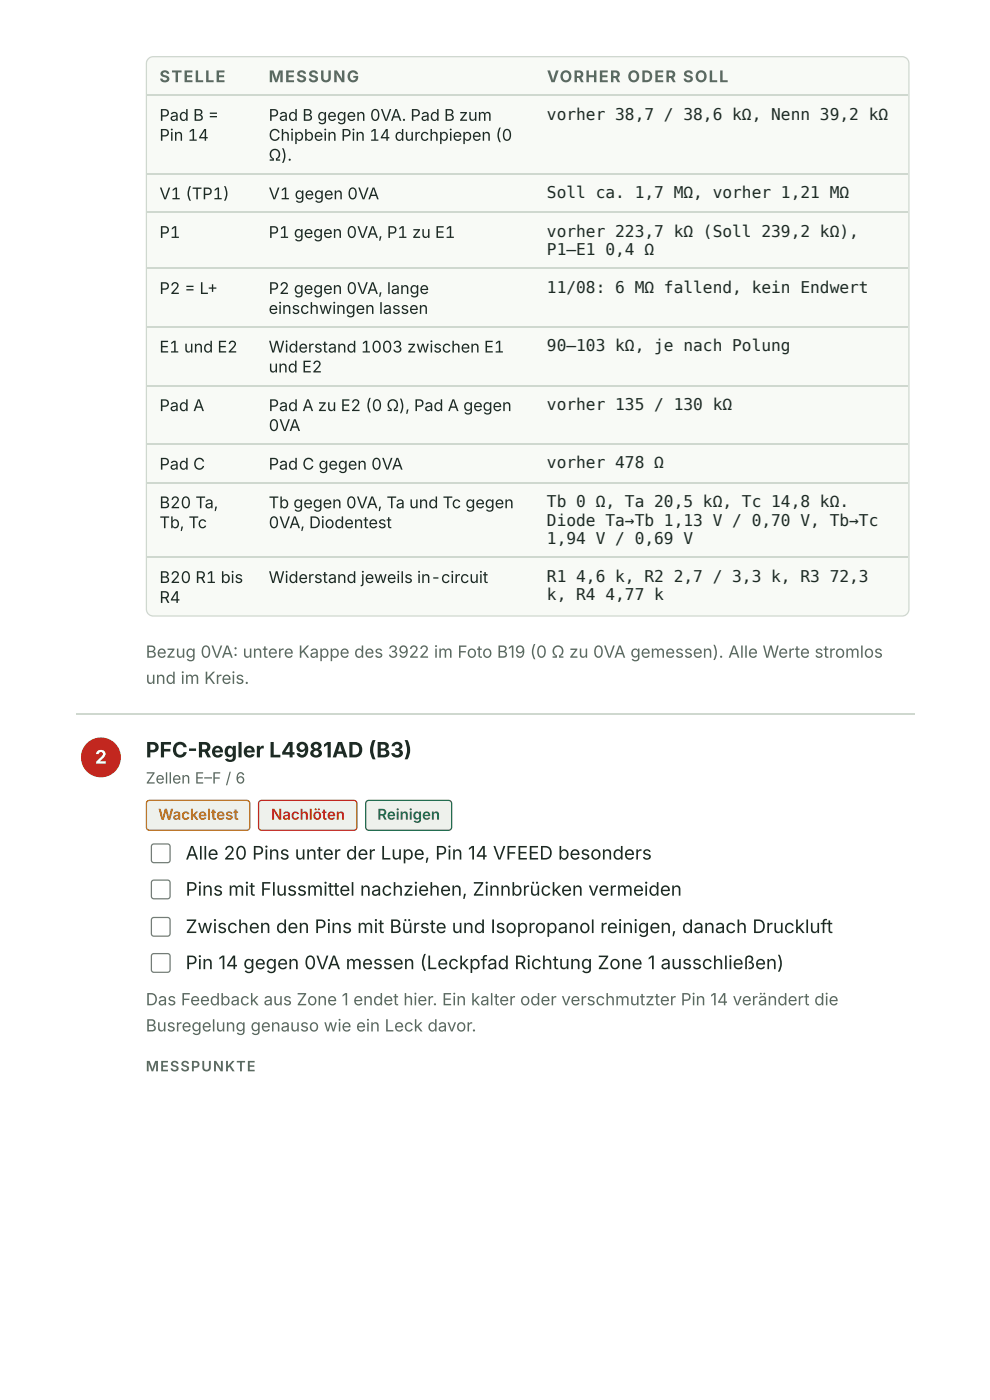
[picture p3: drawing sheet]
<svg xmlns="http://www.w3.org/2000/svg" width="210mm" height="297mm" viewBox="0 0 210 297" stroke-linecap="round" stroke-linejoin="round" font-family="sans-serif">
<defs><g id="words">
<text font-size="4.5" fill="#1d2a24" x="31" y="160.9">PFC-Regler L4981AD (B3)</text>
<text font-size="4" fill="#fff" x="20.2" y="162.2">2</text>
<g font-size="4" fill="#1d2a24">
<text x="39.4" y="182.6">Alle 20 Pins unter der Lupe, Pin 14 VFEED besonders</text>
<text x="39.4" y="190.2">Pins mit Flussmittel nachziehen, Zinnbrücken vermeiden</text>
<text x="39.4" y="198.2">Zwischen den Pins mit Bürste und Isopropanol reinigen, danach Druckluft</text>
<text x="39.4" y="205.8">Pin 14 gegen 0VA messen (Leckpfad Richtung Zone 1 ausschließen)</text>
</g>
<g font-size="3.6" fill="#5a6a61">
<text x="31" y="139.7">Bezug 0VA: untere Kappe des 3922 im Foto B19 (0 Ω zu 0VA gemessen). Alle Werte stromlos</text>
<text x="31" y="145.3">und im Kreis.</text>
<text x="31" y="213.5">Das Feedback aus Zone 1 endet hier. Ein kalter oder verschmutzter Pin 14 verändert die</text>
<text x="31" y="219.1">Busregelung genauso wie ein Leck davor.</text>
</g>
<g font-size="3.4" fill="#5a6a61">
<text x="33.9" y="17.5">STELLE</text>
<text x="57.1" y="17.5">MESSUNG</text>
<text x="116.1" y="17.5">VORHER ODER SOLL</text>
</g>
<g font-size="3.4" fill="#1d2a24">
<text x="33.9" y="25.7">Pad B =</text>
<text x="33.9" y="29.9">Pin 1</text>
<text x="42.1" y="29.9">4</text>
<text x="57.1" y="25.7">Pad B gegen 0VA. Pad B zum</text>
<text x="57.1" y="29.9">Chipbein Pin 1</text>
<text x="80.7" y="29.9">4 durchpiepen ( 0</text>
<text x="116.1" y="25.4">vorher 38,7 / 38,6 kΩ, Nenn 39,2 kΩ</text>
<text x="57.1" y="34.1">Ω) .</text>
<text x="33.9" y="42.3">V1 ( TP1 )</text>
<text x="57.1" y="42.3">V1 gegen 0VA</text>
<text x="116.1" y="42.1">Soll ca. 1,7 MΩ, vorher 1,21 MΩ</text>
<text x="33.9" y="50.5">P1</text>
<text x="57.1" y="50.5">P1 gegen 0VA, P1 zu E1</text>
<text x="116.1" y="50.3">vorher 223,7 kΩ (Soll 239,2 kΩ),</text>
<text x="116.1" y="54.2">P1–E1 0,4 Ω</text>
<text x="33.9" y="62.4">P2 = L+</text>
<text x="57.1" y="62.4">P2 gegen 0VA, lange</text>
<text x="116.1" y="62.2">11/08: 6 MΩ fallend, kein Endwert</text>
<text x="57.1" y="66.7">einschwingen lassen</text>
<text x="33.9" y="74.9">E1 und E2</text>
<text x="57.1" y="74.9">Widerstand 1</text>
<text x="78.9" y="74.9">003 zwischen E1</text>
<text x="116.1" y="74.6">90–103 kΩ, je nach Polung</text>
<text x="57.1" y="79.1">und E2</text>
<text x="33.9" y="87.3">Pad A</text>
<text x="57.1" y="87.3">Pad A zu E2 ( 0 Ω) , Pad A gegen</text>
<text x="116.1" y="87">vorher 135 / 130 kΩ</text>
<text x="57.1" y="91.5">0VA</text>
<text x="33.9" y="99.7">Pad C</text>
<text x="57.1" y="99.7">Pad C gegen 0VA</text>
<text x="116.1" y="99.5">vorher 478 Ω</text>
<text x="33.9" y="108">B2</text>
<text x="38.3" y="108">0 Ta,</text>
<text x="57.1" y="108">Tb gegen 0VA, Ta und Tc gegen</text>
<text x="116.1" y="107.7">Tb 0 Ω, Ta 20,5 kΩ, Tc 14,8 kΩ.</text>
<text x="33.9" y="112.2">Tb, Tc</text>
<text x="57.1" y="112.2">0VA, Diodentest</text>
<text x="116.1" y="111.7">Diode Ta→Tb 1,13 V / 0,70 V, Tb→Tc</text>
<text x="116.1" y="115.6">1,94 V / 0,69 V</text>
<text x="33.9" y="123.8">B2</text>
<text x="38.3" y="123.8">0 R1 bis</text>
<text x="57.1" y="123.8">Widerstand jeweils in- circuit</text>
<text x="116.1" y="123.6">R1 4,6 k, R2 2,7 / 3,3 k, R3 72,3</text>
<text x="33.9" y="128.1">R4</text>
<text x="116.1" y="127.5">k, R4 4,77 k</text>
</g>
<text font-size="3.3" fill="#5a6a61" x="31" y="166.4">Zellen E–F / 6</text>
<text font-size="3.2" fill="#b86a00" x="33.6" y="174.1">Wackeltest</text>
<text font-size="3.2" fill="#c2271f" x="57.5" y="174.1">Nachlöten</text>
<text font-size="3.2" fill="#1f6b4e" x="80.1" y="174.1">Reinigen</text>
<text font-size="3" fill="#5a6a61" x="31" y="227.5">MESSPUNKTE</text>
</g></defs>
<path d="M16.1 151.7h178.1" fill="none" stroke="#cfd8cf" stroke-width=".26"/>
<path d="M31.5 12.5l.5-.4 .5-.1h159.1a1.46 1.46 0 0 1 1.4 1.5v115.9a1.46 1.46 0 0 1-1.4 1.4h-159.1a1.46 1.46 0 0 1-1.4-1.4v-115.9l.1-.6z" fill="#f8faf6"/>
<path d="M31.5 12.5l.5-.4 .5-.1h159.1a1.46 1.46 0 0 1 1.4 1.5v115.9a1.46 1.46 0 0 1-1.4 1.4h-159.1a1.46 1.46 0 0 1-1.4-1.4v-115.9l.1-.6zM31.2 20.2h161.7M31.2 36.9h161.7M31.2 45.1h161.7M31.2 57h161.7M31.2 69.5h161.7M31.2 81.9h161.7M31.2 94.3h161.7M31.2 102.5h161.7M31.2 118.4h161.7" fill="none" stroke="#cfd8cf" stroke-width=".26"/>
<circle cx="21.4" cy="160.9" r="4.2" fill="#c2271f"/>
<path d="M31.3 170.2l.4-.2h20.7a.66 .66 0 0 1 .6 .7v5a.66 .66 0 0 1-.6 .6h-20.7a.66 .66 0 0 1-.6-.6v-5z" fill="#eef1ec"/>
<path d="M31.3 170.2l.4-.2h20.7a.66 .66 0 0 1 .6 .7v5a.66 .66 0 0 1-.6 .6h-20.7a.66 .66 0 0 1-.6-.6v-5z" fill="none" stroke="#b86a00" stroke-width=".26"/>
<path d="M55.1 170.2l.5-.2h19.5a.66 .66 0 0 1 .7 .7v5a.66 .66 0 0 1-.7 .6h-19.5a.66 .66 0 0 1-.7-.6v-5z" fill="#eef1ec"/>
<path d="M55.1 170.2l.5-.2h19.5a.66 .66 0 0 1 .7 .7v5a.66 .66 0 0 1-.7 .6h-19.5a.66 .66 0 0 1-.7-.6v-5z" fill="none" stroke="#c2271f" stroke-width=".26"/>
<path d="M77.8 170.2l.5-.2h16.9a.66 .66 0 0 1 .7 .7v5a.66 .66 0 0 1-.7 .6h-16.9a.66 .66 0 0 1-.6-.6v-5z" fill="#eef1ec"/>
<path d="M77.8 170.2l.5-.2h16.9a.66 .66 0 0 1 .7 .7v5a.66 .66 0 0 1-.7 .6h-16.9a.66 .66 0 0 1-.6-.6v-5z" fill="none" stroke="#1f6b4e" stroke-width=".26"/>
<path d="M32.2 179.3l.4-.1h3.1l.3 .1 .2 .4v3.1l-.2 .3-.3 .2h-3.1l-.4-.2-.1-.3v-3.1z" fill="#fff"/>
<path d="M32.3 179.4l.4-.1h2.9l.4 .1 .1 .4v2.9l-.1 .4-.4 .1h-2.9l-.4-.1-.2-.4v-2.9z" fill="none" stroke="#767676" stroke-width=".26"/>
<path d="M32.2 187l.4-.2h3.1l.3 .2 .2 .4v3l-.2 .4-.3 .2h-3.1l-.4-.2-.1-.4v-3z" fill="#fff"/>
<path d="M32.3 187.1l.4-.2h2.9l.4 .2 .1 .4v2.9l-.1 .3-.4 .2h-2.9l-.4-.2-.2-.3v-2.9z" fill="none" stroke="#767676" stroke-width=".26"/>
<path d="M32.2 194.9l.4-.1h3.1l.3 .1 .2 .4v3.1l-.2 .4-.3 .1h-3.1l-.4-.1-.1-.4v-3.1z" fill="#fff"/>
<path d="M32.3 195l.4-.1h2.9l.4 .1 .1 .4v2.9l-.1 .4-.4 .1h-2.9l-.4-.1-.2-.4v-2.9z" fill="none" stroke="#767676" stroke-width=".26"/>
<path d="M32.2 202.6l.4-.1h3.1l.3 .1 .2 .4v3.1l-.2 .3-.3 .2h-3.1l-.4-.2-.1-.3v-3.1z" fill="#fff"/>
<path d="M32.3 202.7l.4-.2h2.9l.4 .2 .1 .4v2.9l-.1 .4-.4 .1h-2.9l-.4-.1-.2-.4v-2.9z" fill="none" stroke="#767676" stroke-width=".26"/>
<use href="#words"/>
</svg>
